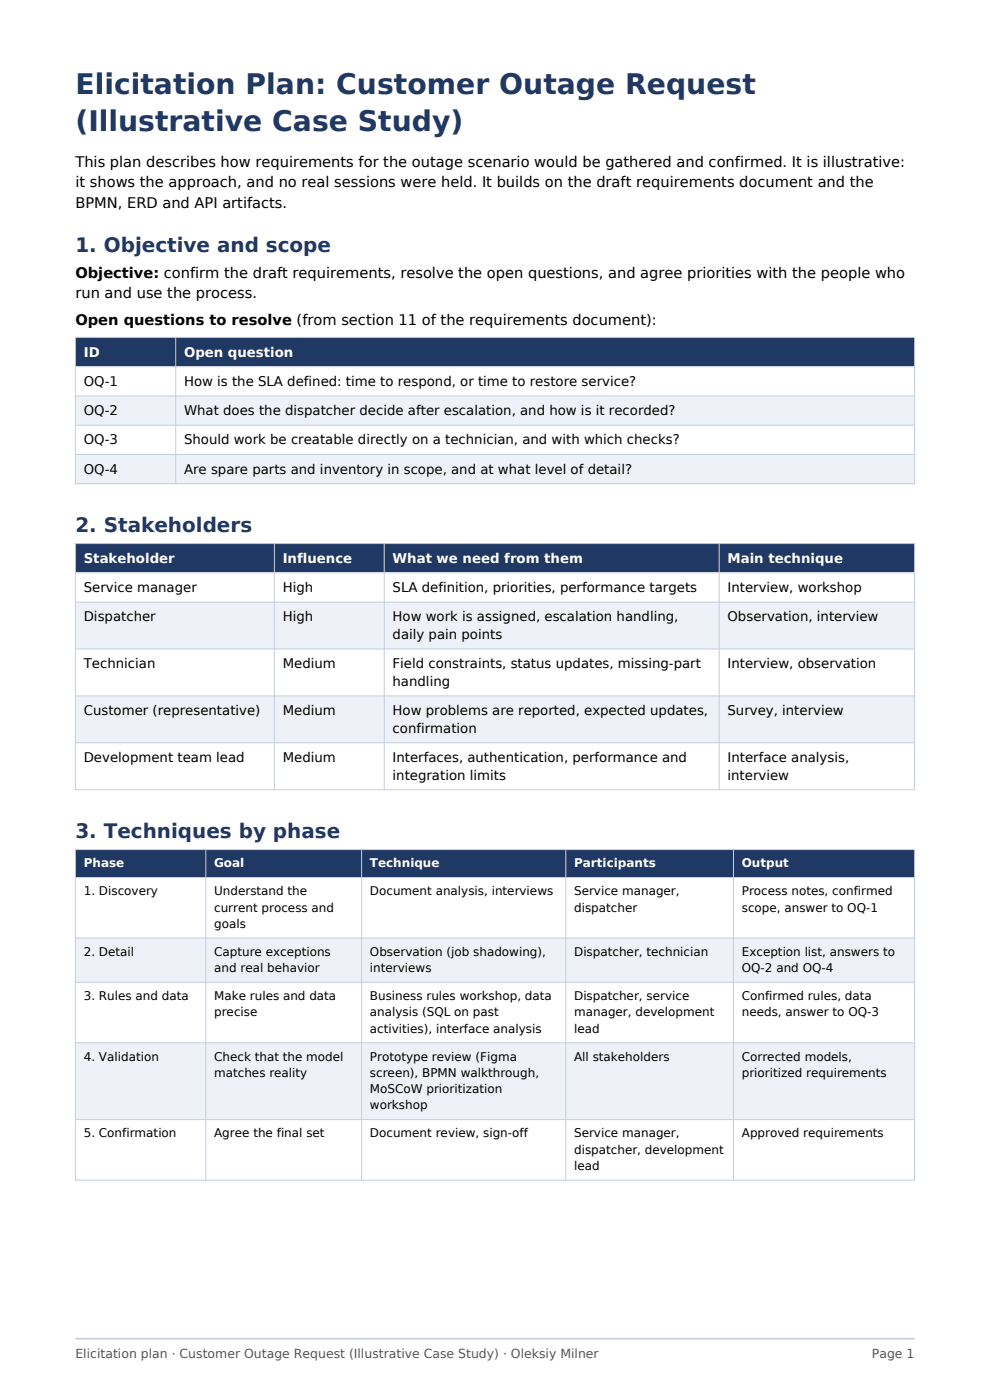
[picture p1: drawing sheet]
<svg xmlns="http://www.w3.org/2000/svg" width="210mm" height="297mm" viewBox="0 0 210 297" stroke-linecap="round" stroke-linejoin="round" font-family="sans-serif">
<defs><g id="words">
<g font-size="6" fill="#1f3864">
<text x="16" y="20">Elicitation Plan: Customer Outage Request</text>
<text x="16" y="27.8">(Illustrative Case Study)</text>
</g>
<g font-size="4.2" fill="#1f3864">
<text x="16" y="53.4">1. Objective and scope</text>
<text x="16" y="112.8">2. Stakeholders</text>
<text x="16" y="177.8">3. Techniques by phase</text>
</g>
<g font-size="3.1">
<text x="16" y="35.4">This plan describes how requirements for the outage scenario would be gathered and confirmed. It is illustrative:</text>
<text x="16" y="39.8">it shows the approach, and no real sessions were held. It builds on the draft requirements document and the</text>
<text x="16" y="44.1">BPMN, ERD and API artifacts.</text>
<text x="16" y="58.9">Objective: confirm the draft requirements, resolve the open questions, and agree priorities with the people who</text>
<text x="16" y="63.2">run and use the process.</text>
<text x="16" y="69">Open questions to resolve (from section 11 of the requirements document):</text>
</g>
<g font-size="2.8" fill="#fff">
<text x="17.8" y="75.6">ID</text>
<text x="39" y="75.6">Open question</text>
<text x="17.8" y="119.4">Stakeholder</text>
<text x="60" y="119.4">Influence</text>
<text x="83.3" y="119.4">What we need from them</text>
<text x="154.3" y="119.4">Main technique</text>
</g>
<g font-size="2.8">
<text x="17.8" y="81.8">OQ-1</text>
<text x="39" y="81.8">How is the SLA defined: time to respond, or time to restore service?</text>
<text x="17.8" y="88">OQ-2</text>
<text x="39" y="88">What does the dispatcher decide after escalation, and how is it recorded?</text>
<text x="17.8" y="94.3">OQ-3</text>
<text x="39" y="94.3">Should work be creatable directly on a technician, and with which checks?</text>
<text x="17.8" y="100.5">OQ-4</text>
<text x="39" y="100.5">Are spare parts and inventory in scope, and at what level of detail?</text>
<text x="17.8" y="125.6">Service manager</text>
<text x="60" y="125.6">High</text>
<text x="83.3" y="125.6">SLA definition, priorities, performance targets</text>
<text x="154.3" y="125.6">Interview, workshop</text>
<text x="17.8" y="131.8">Dispatcher</text>
<text x="60" y="131.8">High</text>
<text x="83.3" y="131.8">How work is assigned, escalation handling,</text>
<text x="154.3" y="131.8">Observation, interview</text>
<text x="83.3" y="135.5">daily pain points</text>
<text x="17.8" y="141.7">Technician</text>
<text x="60" y="141.7">Medium</text>
<text x="83.3" y="141.7">Field constraints, status updates, missing-part</text>
<text x="154.3" y="141.7">Interview, observation</text>
<text x="83.3" y="145.5">handling</text>
<text x="17.8" y="151.7">Customer (representative)</text>
<text x="60" y="151.7">Medium</text>
<text x="83.3" y="151.7">How problems are reported, expected updates,</text>
<text x="83.3" y="155.4">confirmation</text>
<text x="154.3" y="151.7">Survey, interview</text>
<text x="17.8" y="161.6">Development team lead</text>
<text x="60" y="161.6">Medium</text>
<text x="83.3" y="161.6">Interfaces, authentication, performance and</text>
<text x="154.3" y="161.6">Interface analysis,</text>
<text x="83.3" y="165.4">integration limits</text>
<text x="154.3" y="165.4">interview</text>
</g>
<g font-size="2.6" fill="#555">
<text x="16" y="288">Elicitation plan · Customer Outage Request (Illustrative Case Study) · Oleksiy Milner</text>
<text x="185" y="288">Page 1</text>
</g>
<g font-size="2.5" fill="#fff">
<text x="17.8" y="184">Phase</text>
<text x="45.4" y="184">Goal</text>
<text x="78.5" y="184">Technique</text>
<text x="121.8" y="184">Participants</text>
<text x="157.4" y="184">Output</text>
</g>
<g font-size="2.5">
<text x="17.8" y="189.9">1. Discovery</text>
<text x="45.4" y="189.9">Understand the</text>
<text x="78.5" y="189.9">Document analysis, interviews</text>
<text x="121.8" y="189.9">Service manager,</text>
<text x="157.4" y="189.9">Process notes, confirmed</text>
<text x="45.4" y="193.4">current process and</text>
<text x="45.4" y="196.8">goals</text>
<text x="121.8" y="193.4">dispatcher</text>
<text x="157.4" y="193.4">scope, answer to OQ-1</text>
<text x="17.8" y="202.8">2. Detail</text>
<text x="45.4" y="202.8">Capture exceptions</text>
<text x="78.5" y="202.8">Observation (job shadowing),</text>
<text x="121.8" y="202.8">Dispatcher, technician</text>
<text x="157.4" y="202.8">Exception list, answers to</text>
<text x="45.4" y="206.2">and real behavior</text>
<text x="78.5" y="206.2">interviews</text>
<text x="157.4" y="206.2">OQ-2 and OQ-4</text>
<text x="17.8" y="212.2">3. Rules and data</text>
<text x="45.4" y="212.2">Make rules and data</text>
<text x="45.4" y="215.6">precise</text>
<text x="78.5" y="212.2">Business rules workshop, data</text>
<text x="78.5" y="215.6">analysis (SQL on past</text>
<text x="121.8" y="212.2">Dispatcher, service</text>
<text x="121.8" y="215.6">manager, development</text>
<text x="157.4" y="212.2">Confirmed rules, data</text>
<text x="157.4" y="215.6">needs, answer to OQ-3</text>
<text x="78.5" y="219.1">activities), interface analysis</text>
<text x="121.8" y="219.1">lead</text>
<text x="17.8" y="225">4. Validation</text>
<text x="45.4" y="225">Check that the model</text>
<text x="78.5" y="225">Prototype review (Figma</text>
<text x="121.8" y="225">All stakeholders</text>
<text x="157.4" y="225">Corrected models,</text>
<text x="45.4" y="228.5">matches reality</text>
<text x="78.5" y="228.5">screen), BPMN walkthrough,</text>
<text x="78.5" y="231.9">MoSCoW prioritization</text>
<text x="157.4" y="228.5">prioritized requirements</text>
<text x="78.5" y="235.4">workshop</text>
<text x="17.8" y="241.3">5. Confirmation</text>
<text x="45.4" y="241.3">Agree the final set</text>
<text x="78.5" y="241.3">Document review, sign-off</text>
<text x="121.8" y="241.3">Service manager,</text>
<text x="121.8" y="244.8">dispatcher, development</text>
<text x="157.4" y="241.3">Approved requirements</text>
<text x="121.8" y="248.2">lead</text>
</g>
</g></defs>
<path d="M16 284h178" fill="none" stroke="#c5cedd" stroke-width=".35"/>
<path d="M16 71.6h178v6.2h-178z" fill-rule="evenodd" fill="#1f3864"/>
<path d="M16 77.8h178v6.2h-178z" fill-rule="evenodd" fill="#fff"/>
<path d="M16 84h178v6.2h-178z" fill-rule="evenodd" fill="#eef2f8"/>
<path d="M16 90.2h178v6.2h-178z" fill-rule="evenodd" fill="#fff"/>
<path d="M16 96.4h178v6.2h-178z" fill-rule="evenodd" fill="#eef2f8"/>
<path d="M16 71.6h178v31h-178zM16 77.8h178M37.3 71.6v31M16 84h178M16 90.2h178M16 96.4h178" fill="none" stroke="#c5cedd" stroke-width=".21"/>
<path d="M16 115.3h178v6.2h-178z" fill-rule="evenodd" fill="#1f3864"/>
<path d="M16 121.5h178v6.2h-178z" fill-rule="evenodd" fill="#fff"/>
<path d="M16 127.7h178v10h-178z" fill-rule="evenodd" fill="#eef2f8"/>
<path d="M16 137.7h178v9.9h-178z" fill-rule="evenodd" fill="#fff"/>
<path d="M16 147.6h178v10h-178z" fill-rule="evenodd" fill="#eef2f8"/>
<path d="M16 157.6h178v9.9h-178z" fill-rule="evenodd" fill="#fff"/>
<path d="M16 115.3h178v52.2h-178zM58.2 115.3v52.2M81.5 115.3v52.2M152.6 115.3v52.2M16 121.5h178M16 127.7h178M16 137.7h178M16 147.6h178M16 157.6h178" fill="none" stroke="#c5cedd" stroke-width=".21"/>
<path d="M16 180.2h178v6h-178z" fill-rule="evenodd" fill="#1f3864"/>
<path d="M16 186.2h178v12.8h-178z" fill-rule="evenodd" fill="#fff"/>
<path d="M16 199h178v9.4h-178z" fill-rule="evenodd" fill="#eef2f8"/>
<path d="M16 208.4h178v12.8h-178z" fill-rule="evenodd" fill="#fff"/>
<path d="M16 221.2h178v16.3h-178z" fill-rule="evenodd" fill="#eef2f8"/>
<path d="M16 237.5h178v12.9h-178z" fill-rule="evenodd" fill="#fff"/>
<path d="M16 180.2h178v70.2h-178zM16 186.2h178M16 199h178M43.7 180.2v70.2M76.7 180.2v70.2M120 180.2v70.2M155.6 180.2v70.2M16 208.4h178M16 221.2h178M16 237.5h178" fill="none" stroke="#c5cedd" stroke-width=".21"/>
<use href="#words"/>
</svg>
